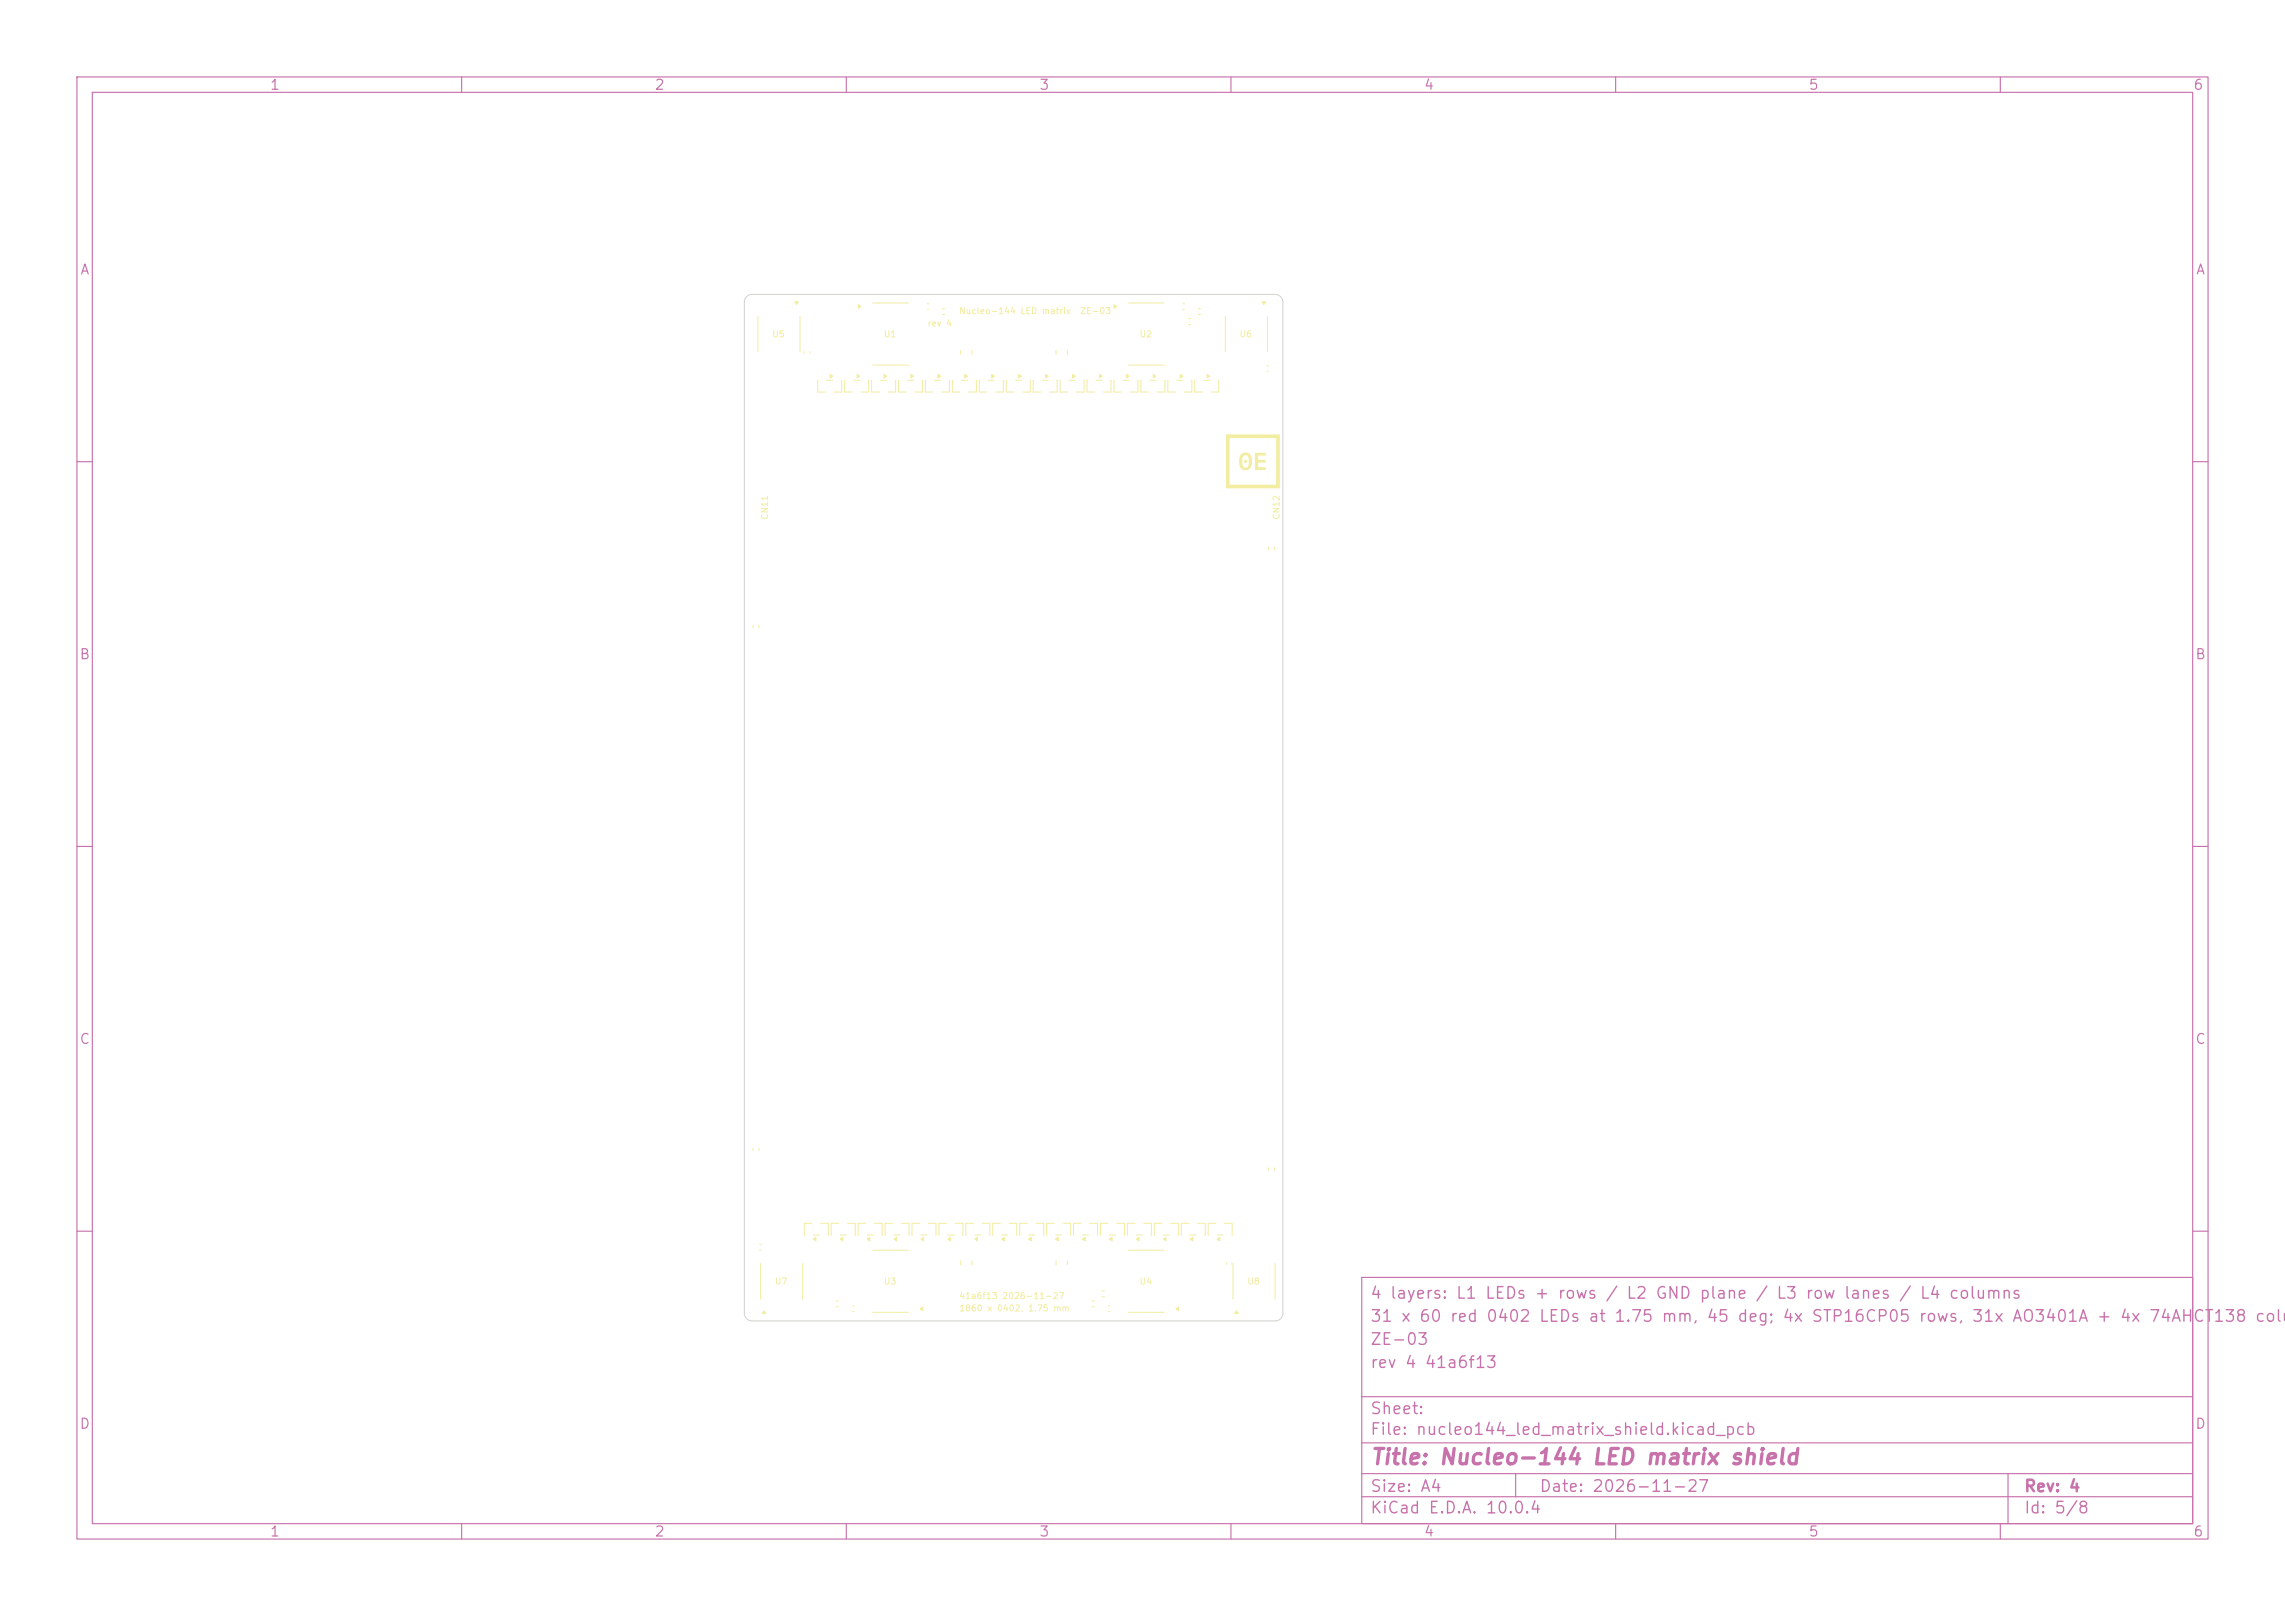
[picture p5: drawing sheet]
<svg xmlns="http://www.w3.org/2000/svg" width="297mm" height="210mm" viewBox="0 0 297 210" stroke-linecap="round" stroke-linejoin="round" font-family="sans-serif">
<defs><g id="words">
<text font-size="2" fill="#c872ab" x="178" y="190.8">Title: Nucleo-144 LED matrix shield</text>
<g font-size="1.5" fill="#c872ab">
<text x="178" y="172.2">31 x 60 red 0402 LEDs at 1.75 mm, 45 deg; 4x STP16CP05 rows, 31x AO3401A + 4x 74AHCT138 colum</text>
<text x="178" y="169.2">4 layers: L1 LEDs + rows / L2 GND plane / L3 row lanes / L4 columns</text>
<text x="178" y="178.2">rev 4 41a6f13</text>
<text x="178" y="175.2">ZE-03</text>
<text x="178" y="184.2">Sheet:</text>
<text x="178" y="186.9">File: nucleo144_led_matrix_shield.kicad_pcb</text>
<text x="178" y="197.1">KiCad E.D.A. 10.0.4</text>
<text x="178" y="194.3">Size: A4</text>
<text x="200" y="194.3">Date: 2026-11-27</text>
<text x="263" y="194.3">Rev: 4</text>
<text x="263" y="197.1">Id: 5/8</text>
</g>
<g font-size="1.3" fill="#c872ab">
<text x="35" y="12">1</text>
<text x="85" y="12">2</text>
<text x="135" y="12">3</text>
<text x="185" y="12">4</text>
<text x="235" y="12">5</text>
<text x="285" y="12">6</text>
<text x="10.3" y="36">A</text>
<text x="285.4" y="36">A</text>
<text x="10.3" y="86">B</text>
<text x="285.3" y="86">B</text>
<text x="10.3" y="136">C</text>
<text x="285.3" y="136">C</text>
<text x="10.3" y="186">D</text>
<text x="285.3" y="186">D</text>
<text x="35" y="200">1</text>
<text x="85" y="200">2</text>
<text x="135" y="200">3</text>
<text x="185" y="200">4</text>
<text x="235" y="200">5</text>
<text x="285" y="200">6</text>
</g>
<g font-size=".8" fill="#f2eda1">
<text x="124.6" y="41">Nucleo-144 LED matrix</text>
<text x="140.3" y="41">ZE-03</text>
<text x="100.3" y="44">U5</text>
<text x="114.8" y="44">U1</text>
<text x="120.5" y="42.6">rev 4</text>
<text x="148.1" y="44">U2</text>
<text x="161.1" y="44">U6</text>
<text x="100" y="67.6" transform="rotate(-90 100 67.6)">CN11</text>
<text x="166.5" y="67.6" transform="rotate(-90 166.5 67.6)">CN12</text>
<text x="100.7" y="167.1">U7</text>
<text x="114.8" y="167.1">U3</text>
<text x="148.1" y="167.1">U4</text>
<text x="162.1" y="167.1">U8</text>
<text x="124.6" y="169">41a6f13 2026-11-27</text>
<text x="124.6" y="170.6">1860 x 0402, 1.75 mm</text>
</g>
</g></defs>
<g fill="none" stroke="#c872ab" stroke-width=".15">
<path d="M10 10h277v190h-277zM12 12h273v186h-273zM60 10v2M110 10v2M160 10v2M210 10v2M260 10v2M10 60h2M285 60h2M10 110h2M285 110h2M10 160h2"/>
<path d="M177 166h108v32h-108zM285 160h2M60 198v2M110 198v2M160 198v2M177 194.5h108M177 191.5h108M177 187.5h108M177 181.5h108M197 191.5v3M210 198v2M260 198v2"/>
<path d="M261 191.5v6.5"/>
</g>
<path d="M141.3 49.4v1.5h1M142.5 49.4h.7M142.9 48.6l.3 .3-.3 .2zM144.4 49.4v1.5h-1M164.9 71.1v.3M165.6 71.1v.3" fill="none" stroke="#f2eda1" stroke-width=".13"/>
<path d="M142.9 48.6l.3 .3-.3 .2z" fill="#f2eda1"/>
<path d="M130.8 49.4v1.5h1M132 49.4h.7M132.4 48.6l.3 .3-.3 .2zM133.9 49.4v1.5h-1" fill="none" stroke="#f2eda1" stroke-width=".13"/>
<path d="M132.4 48.6l.3 .3-.3 .2z" fill="#f2eda1"/>
<g fill="none" stroke="#f2eda1" stroke-width=".13">
<path d="M153.7 39.5h.3M104.5 45.7v.2M105.3 45.7v.2M137.3 45.5v.6M138.7 45.5v.6M153.7 40.2h.3M155.7 40.1h.4M155.7 40.9h.4M133.5 159h-1l.1 1.5M134.7 159h1l-.1 1.5M108.7 169.1h.3M108.7 169.8h.3"/>
<path d="M133.7 160.5h.8M133.7 161l.4-.2v.5zM144 169.7h.3M144 170.4h.3"/>
</g>
<path d="M133.7 161l.4-.2v.5z" fill="#f2eda1"/>
<path d="M158 159h-1l.1 1.5M159.2 159h1l-.1 1.5M158.2 160.5h.8M158.2 161l.4-.2v.5z" fill="none" stroke="#f2eda1" stroke-width=".13"/>
<path d="M158.2 161l.4-.2v.5z" fill="#f2eda1"/>
<path d="M146.7 162.5h4.6M146.7 170.5h4.6M152.9 170.1l.3-.2v.4z" fill="none" stroke="#f2eda1" stroke-width=".13"/>
<path d="M152.9 170.1l.3-.2v.4z" fill="#f2eda1"/>
<path d="M144.8 39.6l.3 .2-.3 .3zM146.7 39.4h4.6M146.7 47.4h4.6M141.9 169.1h.4M141.9 169.8h.4" fill="none" stroke="#f2eda1" stroke-width=".13"/>
<path d="M144.8 39.6l.3 .2-.3 .3z" fill="#f2eda1"/>
<path d="M164 39.2h.5l-.2 .4zM159.3 41.1v4.6M164.7 41.1v4.6" fill="none" stroke="#f2eda1" stroke-width=".13"/>
<path d="M164 39.2h.5l-.2 .4z" fill="#f2eda1"/>
<path d="M122.5 40.1h.3M122.5 40.9h.3M98.9 164.2v4.6M99.3 170.4l.3 .3h-.5zM104.3 164.2v4.6" fill="none" stroke="#f2eda1" stroke-width=".13"/>
<path d="M99.3 170.4l.3 .3h-.5z" fill="#f2eda1"/>
<path d="M164.6 47.5h.3M164.6 48.3h.3M123 159h-1l.1 1.5M124.2 159h1l-.1 1.5M123.2 160.5h.8M123.2 161l.3-.2v.5z" fill="none" stroke="#f2eda1" stroke-width=".13"/>
<path d="M123.2 161l.3-.2v.5z" fill="#f2eda1"/>
<path d="M124.9 163.9v.5M126.3 163.9v.5M160.3 164.2v4.6M160.7 170.4l.3 .3h-.5zM165.7 164.2v4.6" fill="none" stroke="#f2eda1" stroke-width=".13"/>
<path d="M160.7 170.4l.3 .3h-.5z" fill="#f2eda1"/>
<path d="M120.3 49.4v1.5h1M121.5 49.4h.7M121.9 48.6l.3 .3-.3 .2zM123.4 49.4v1.5h-1M164.9 151.8v.3M165.6 151.8v.3" fill="none" stroke="#f2eda1" stroke-width=".13"/>
<path d="M121.9 48.6l.3 .3-.3 .2z" fill="#f2eda1"/>
<path d="M111.6 39.6l.3 .2-.3 .3zM113.4 39.4h4.7M120.5 39.5h.2M113.4 47.4h4.7M120.5 40.2h.2M154.4 41.4h.4M154.4 42.2h.4" fill="none" stroke="#f2eda1" stroke-width=".13"/>
<path d="M111.6 39.6l.3 .2-.3 .3z" fill="#f2eda1"/>
<path d="M116.8 49.4v1.5h1M118 49.4h.7M118.4 48.6l.3 .3-.3 .2zM119.9 49.4v1.5h-1" fill="none" stroke="#f2eda1" stroke-width=".13"/>
<path d="M118.4 48.6l.3 .3-.3 .2z" fill="#f2eda1"/>
<path d="M124.9 45.5v.6M126.3 45.5v.6M147.5 159h-1l.1 1.5M148.7 159h1l-.1 1.5M147.7 160.5h.8M147.7 161l.3-.2v.5z" fill="none" stroke="#f2eda1" stroke-width=".13"/>
<path d="M147.7 161l.3-.2v.5z" fill="#f2eda1"/>
<path d="M144 159h-1l.1 1.5M145.2 159h1l-.1 1.5M144.2 160.5h.8M144.2 161l.3-.2v.5z" fill="none" stroke="#f2eda1" stroke-width=".13"/>
<path d="M144.2 161l.3-.2v.5z" fill="#f2eda1"/>
<path d="M106.3 49.4v1.5h1M107.5 49.4h.7M107.9 48.6l.3 .3-.3 .2zM109.4 49.4v1.5h-1M98.7 161.7h.3M98.7 162.5h.3" fill="none" stroke="#f2eda1" stroke-width=".13"/>
<path d="M107.9 48.6l.3 .3-.3 .2z" fill="#f2eda1"/>
<path d="M144.8 49.4v1.5h1M146 49.4h.7M146.4 48.6l.3 .3-.3 .2zM147.9 49.4v1.5h-1" fill="none" stroke="#f2eda1" stroke-width=".13"/>
<path d="M146.4 48.6l.3 .3-.3 .2z" fill="#f2eda1"/>
<path d="M97.9 149.2v.3M98.6 149.2v.3M126.5 159h-1l.1 1.5M127.7 159h1l-.1 1.5M126.7 160.5h.8M126.7 161l.4-.2v.5z" fill="none" stroke="#f2eda1" stroke-width=".13"/>
<path d="M126.7 161l.4-.2v.5z" fill="#f2eda1"/>
<path d="M123.8 49.4v1.5h1M125 49.4h.7M125.4 48.6l.3 .3-.3 .2zM126.9 49.4v1.5h-1" fill="none" stroke="#f2eda1" stroke-width=".13"/>
<path d="M125.4 48.6l.3 .3-.3 .2z" fill="#f2eda1"/>
<path d="M116 159h-1l.1 1.5M117.2 159h1l-.1 1.5M116.2 160.5h.8M116.2 161l.3-.2v.5z" fill="none" stroke="#f2eda1" stroke-width=".13"/>
<path d="M116.2 161l.3-.2v.5z" fill="#f2eda1"/>
<path d="M105.5 159h-1l.1 1.5M106.7 159h1l-.1 1.5M105.7 160.5h.8M105.7 161l.4-.2v.5zM137.3 163.9v.5M138.7 163.9v.5" fill="none" stroke="#f2eda1" stroke-width=".13"/>
<path d="M105.7 161l.4-.2v.5z" fill="#f2eda1"/>
<path d="M103.3 39.2h.5l-.3 .4zM98.5 41.1v4.6M104 41.1v4.6" fill="none" stroke="#f2eda1" stroke-width=".13"/>
<path d="M103.3 39.2h.5l-.3 .4z" fill="#f2eda1"/>
<path d="M155.3 49.4v1.5h1M156.5 49.4h.7M156.9 48.6l.3 .3-.3 .2zM158.4 49.4v1.5h-1" fill="none" stroke="#f2eda1" stroke-width=".13"/>
<path d="M156.9 48.6l.3 .3-.3 .2z" fill="#f2eda1"/>
<path d="M109 159h-1l.1 1.5M110.2 159h1l-.1 1.5M109.2 160.5h.8M109.2 161l.3-.2v.5z" fill="none" stroke="#f2eda1" stroke-width=".13"/>
<path d="M109.2 161l.3-.2v.5z" fill="#f2eda1"/>
<path d="M127.3 49.4v1.5h1M128.5 49.4h.7M128.9 48.6l.3 .3-.3 .2zM130.4 49.4v1.5h-1" fill="none" stroke="#f2eda1" stroke-width=".13"/>
<path d="M128.9 48.6l.3 .3-.3 .2z" fill="#f2eda1"/>
<path d="M154.5 159h-1l.1 1.5M155.7 159h1l-.1 1.5M154.7 160.5h.8M154.7 161l.3-.2v.5z" fill="none" stroke="#f2eda1" stroke-width=".13"/>
<path d="M154.7 161l.3-.2v.5z" fill="#f2eda1"/>
<path d="M113.3 49.4v1.5h1M114.5 49.4h.7M114.9 48.6l.3 .3-.3 .2zM116.4 49.4v1.5h-1" fill="none" stroke="#f2eda1" stroke-width=".13"/>
<path d="M114.9 48.6l.3 .3-.3 .2z" fill="#f2eda1"/>
<path d="M113.4 162.5h4.7M113.4 170.5h4.7M119.6 170.1l.3-.2v.4z" fill="none" stroke="#f2eda1" stroke-width=".13"/>
<path d="M119.6 170.1l.3-.2v.4z" fill="#f2eda1"/>
<path d="M112.5 159h-1l.1 1.5M113.7 159h1l-.1 1.5M112.7 160.5h.8M112.7 161l.4-.2v.5z" fill="none" stroke="#f2eda1" stroke-width=".13"/>
<path d="M112.7 161l.4-.2v.5z" fill="#f2eda1"/>
<path d="M134.3 49.4v1.5h1M135.5 49.4h.7M135.9 48.6l.3 .3-.3 .2zM137.4 49.4v1.5h-1" fill="none" stroke="#f2eda1" stroke-width=".13"/>
<path d="M135.9 48.6l.3 .3-.3 .2z" fill="#f2eda1"/>
<path d="M151.8 49.4v1.5h1M153 49.4h.7M153.4 48.6l.3 .3-.3 .2zM154.9 49.4v1.5h-1M110.8 169.7h.2M110.8 170.4h.2" fill="none" stroke="#f2eda1" stroke-width=".13"/>
<path d="M153.4 48.6l.3 .3-.3 .2z" fill="#f2eda1"/>
<path d="M137.8 49.4v1.5h1M139 49.4h.7M139.4 48.6l.3 .3-.3 .2zM140.9 49.4v1.5h-1" fill="none" stroke="#f2eda1" stroke-width=".13"/>
<path d="M139.4 48.6l.3 .3-.3 .2z" fill="#f2eda1"/>
<path d="M130 159h-1l.1 1.5M131.2 159h1l-.1 1.5M130.2 160.5h.8M130.2 161l.3-.2v.5z" fill="none" stroke="#f2eda1" stroke-width=".13"/>
<path d="M130.2 161l.3-.2v.5z" fill="#f2eda1"/>
<path d="M148.3 49.4v1.5h1M149.5 49.4h.7M149.9 48.6l.3 .3-.3 .2zM151.4 49.4v1.5h-1M97.9 81.3v.3M98.6 81.3v.3" fill="none" stroke="#f2eda1" stroke-width=".13"/>
<path d="M149.9 48.6l.3 .3-.3 .2z" fill="#f2eda1"/>
<path d="M109.8 49.4v1.5h1M111 49.4h.7M111.4 48.6l.3 .3-.3 .2zM112.9 49.4v1.5h-1" fill="none" stroke="#f2eda1" stroke-width=".13"/>
<path d="M111.4 48.6l.3 .3-.3 .2z" fill="#f2eda1"/>
<path d="M151 159h-1l.1 1.5M152.2 159h1l-.1 1.5M151.2 160.5h.8M151.2 161l.4-.2v.5z" fill="none" stroke="#f2eda1" stroke-width=".13"/>
<path d="M151.2 161l.4-.2v.5z" fill="#f2eda1"/>
<path d="M143.2 167.8h.4M143.2 168.5h.4" fill="none" stroke="#f2eda1" stroke-width=".13"/>
<g fill="#f2eda1">
<path d="M159.3 56.5h7v7h-7v-.5h6.6v-6.1h-6.1v6.1h-.5z"/>
<path d="M163.1 58.8h1.4v.4h-1v.6h1v.3h-1v.6h1v.4h-1.4z"/>
<path d="M161.3 59a.85 .85 0 0 1 1-.1 .85 .85 0 0 1 .4 .9 1 1 0 0 1-.8 1.3 .98 .98 0 0 1-.8-1.3h.4v.4a.45 .45 0 0 0 .4 .6 .45 .45 0 0 0 .4-.6v-.4a.45 .45 0 0 0-.4-.7 .45 .45 0 0 0-.4 .7h-.4v-.5z"/>
<circle cx="161.9" cy="60" r=".2"/>
</g>
<path d="M137 159h-1l.1 1.5M138.2 159h1l-.1 1.5M137.2 160.5h.8M137.2 161l.3-.2v.5z" fill="none" stroke="#f2eda1" stroke-width=".13"/>
<path d="M137.2 161l.3-.2v.5z" fill="#f2eda1"/>
<path d="M140.5 159h-1l.1 1.5M141.7 159h1l-.1 1.5M140.7 160.5h.8M140.7 161l.4-.2v.5z" fill="none" stroke="#f2eda1" stroke-width=".13"/>
<path d="M140.7 161l.4-.2v.5z" fill="#f2eda1"/>
<path d="M119.5 159h-1l.1 1.5M120.7 159h1l-.1 1.5M119.7 160.5h.8M119.7 161l.4-.2v.5z" fill="none" stroke="#f2eda1" stroke-width=".13"/>
<path d="M119.7 161l.4-.2v.5z" fill="#f2eda1"/>
<path d="M159.4 164.1v.2M160.1 164.1v.2" fill="none" stroke="#f2eda1" stroke-width=".13"/>
<path d="M97 38.6l.4-.3h.4h67.9a1 1 0 0 1 1.1 1l-.1 131.4a1 1 0 0 1-1 1h-67.9a1 1 0 0 1-1.1-1l.1-131.4v-.5z" fill="none" stroke="#d0d2cd" stroke-width=".13"/>
<use href="#words"/>
</svg>
